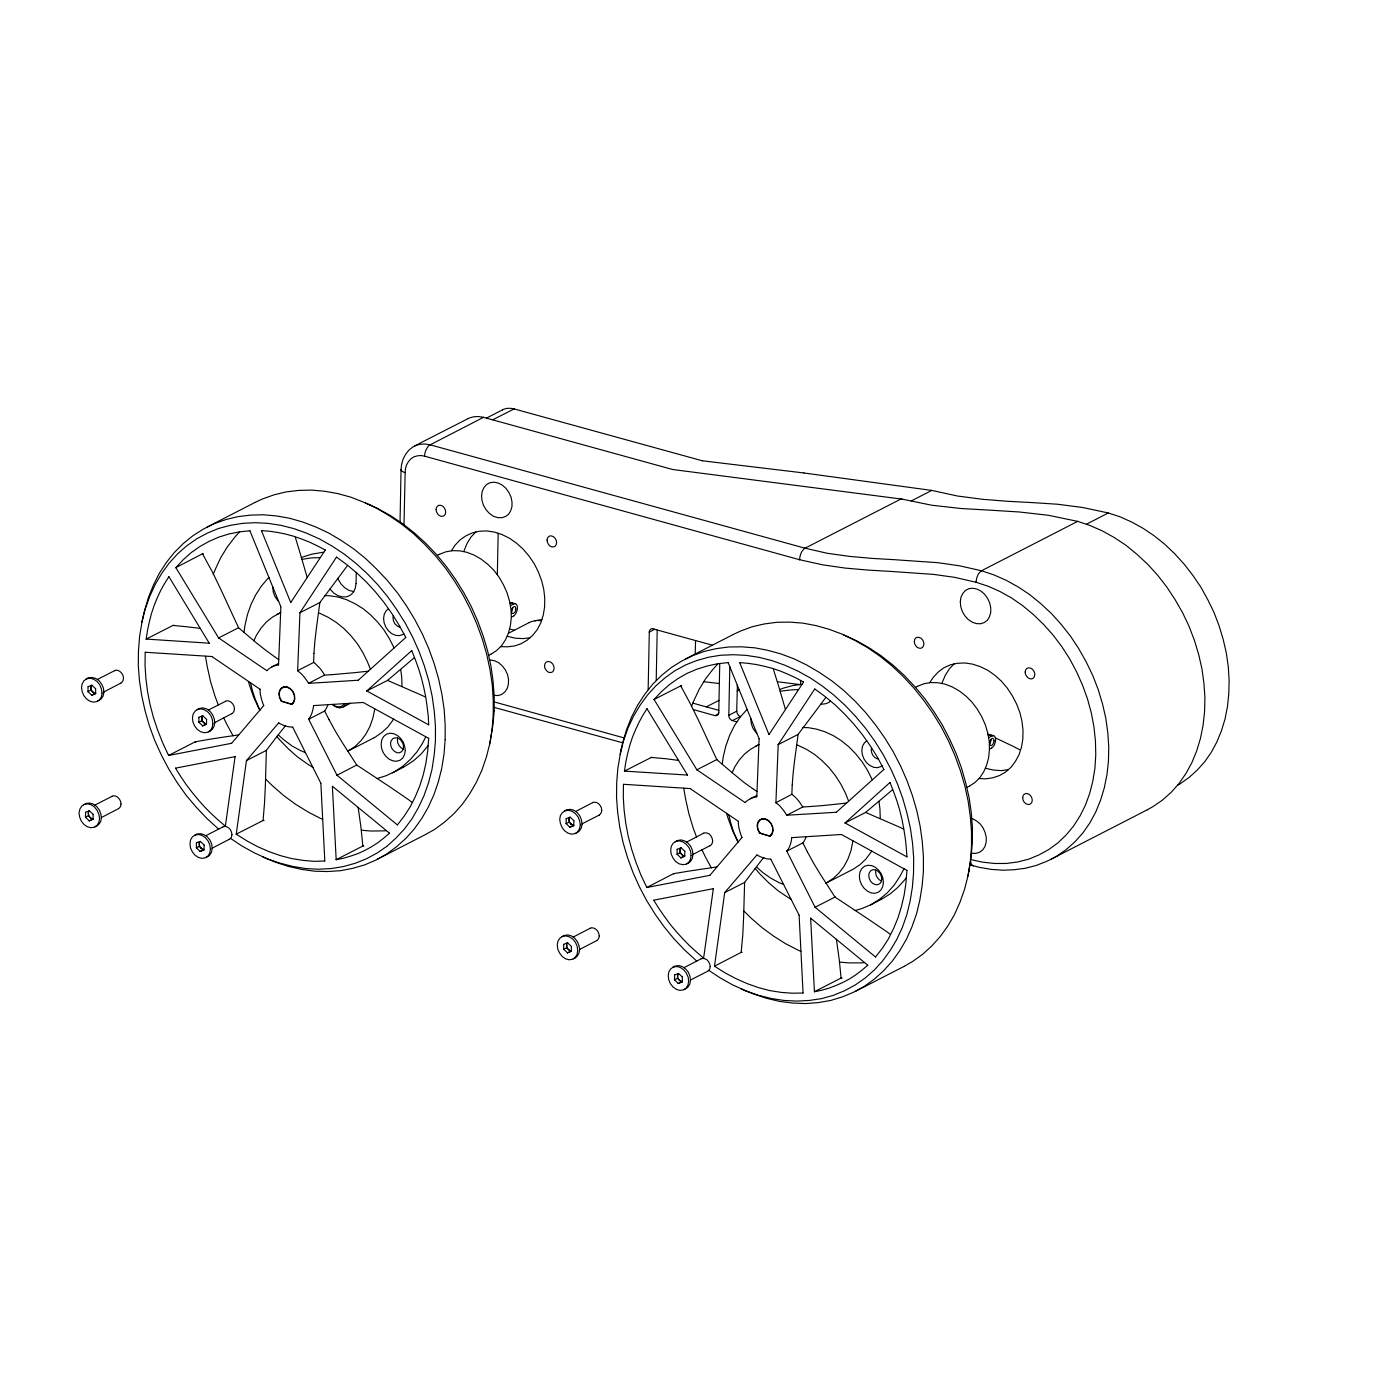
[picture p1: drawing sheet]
<svg xmlns="http://www.w3.org/2000/svg" width="300mm" height="300mm" viewBox="0 0 300 300" stroke-linecap="round" stroke-linejoin="round" font-family="sans-serif">
<g fill="none" stroke="#000" stroke-width=".25">
<path d="M91 97.8a3.3 3.3 0 0 0-4.2 3.5M91 97.8l80.3 22.1M92.2 95.3a4.9 4.9 0 0 0-6.2 4.3l-.1 1M92.2 95.3a3.1 3.1 0 0 0-1.2 2.5M92.2 95.3l80.3 22.2M103.6 89.4a4.5 4.5 0 0 0-3.3 .3l-11.5 5.9M103.6 89.4l-11.4 5.9M103.6 89.4l40.5 11.2 49 6.3M110.2 87.6a3.1 3.1 0 0 0-2.5 .2l-3.5 1.8M110.2 87.6l40.3 11.1 21.8 2.7 27.4 3.7M110.2 87.6l-4.6 2.4M43.4 118.7h.1"/>
<path d="M43.4 118.7l2.1 3.9 5.6 11.9M43.4 118.7l-5.7 2.9M44.3 113l10.3-5.3a26.9 26.9 0 0 1 23.4-.1 46.9 46.9 0 0 1 22.8 22.9 44.9 44.9 0 0 1 3.4 31.8 26.3 26.3 0 0 1-13 16.5l-10.3 5.3M51.4 113.9a25.8 25.8 0 0 0-5.7 9.2M56 113.7a30.4 30.4 0 0 1 13.7 4.2l-7.4 11.2zM63.3 115.1l2.5 8.7M68.6 119.5l-2 .1-1.9 .3M69.4 118.4a15.5 15.5 0 0 0-4.8 1.1M78.3 107.8a45.7 45.7 0 0 1 24.1 25.3 43.2 43.2 0 0 1 2.5 26.4M85.9 100.6l.2 .3 .7 .4M85.9 100.6l-.2 11.2M86.8 101.3l-.2 11.1"/>
<path d="M93.7 119a8.5 8.5 0 0 1 9.4 .8 14.9 14.9 0 0 1 6.3 14.3 8 8 0 0 1-4.7 6.3M93.8 108.4a1.23 1.23 0 0 1 1.5 .6 1.23 1.23 0 0 1-.4 1.6 1.35 1.35 0 0 1-1.3-.7 1.35 1.35 0 0 1 .2-1.5zM96.7 118a8.2 8.2 0 0 1 10.9-3.5 15.8 15.8 0 0 1 8.8 17.3 8.2 8.2 0 0 1-9.1 6.8M102 114a9.3 9.3 0 0 0-2.6 4.2M104.3 103.8a3.4 3.4 0 0 1 4.7 1.7 3.7 3.7 0 0 1-.7 5.2 3.7 3.7 0 0 1-4.7-2.4 3.9 3.9 0 0 1 .7-4.5zM106.8 114.3l-.2 8.9M117.5 115a1.22 1.22 0 0 1 1.6 .6 1.22 1.22 0 0 1-.5 1.6 1.35 1.35 0 0 1-1.2-.8 1.35 1.35 0 0 1 .1-1.4zM171.3 119.9a91.2 91.2 0 0 0 19.6 2.5l9.1 .7 4.6 .6 4.6 1.1M172.5 117.5a90.1 90.1 0 0 0 19.3 2.4l9.2 .7 4.6 .6 4.7 1.1M172.5 117.5a2.97 2.97 0 0 0-1.2 2.4M193.1 106.9a83.1 83.1 0 0 0 19.1 2.4l6.2 .4 6.2 .7 6.3 1.3M193.1 106.9l-20.6 10.6"/>
<path d="M199.7 105.1a101.8 101.8 0 0 0 21.5 2.6l5.5 .4 5.4 .7 5.4 1.1M199.7 105.1l-4.4 2.2M230.9 111.7a36.5 36.5 0 0 1 20.9 16.7 39.6 39.6 0 0 1 5.4 29.8 22.6 22.6 0 0 1-11.3 15.3l-20.7 10.6M230.9 111.7l-20.6 10.6M237.5 109.9a35.8 35.8 0 0 1 21.3 18.6 36 36 0 0 1 2.9 28.1 21.2 21.2 0 0 1-9.4 11.7M237.5 109.9l-4.7 2.4M30.4 133.3a28 28 0 0 1 13.2-19.9 26.7 26.7 0 0 1 24.1-.5 46.9 46.9 0 0 1 22.8 22.9 45 45 0 0 1 3.4 31.8 26.1 26.1 0 0 1-15.8 17.7 28.5 28.5 0 0 1-21.9-1.7M31.1 139.8l14.3 .9 10.3 7a9.2 9.2 0 0 0 .8 3.5l-6.9 8.1-13.5 2.6a44.6 44.6 0 0 1-5-22.1zM36.2 123.6l8.6 14.2-13.5-.9a29.9 29.9 0 0 1 4.9-13.3zM37.1 134h.1M37.1 134l5.8 .7M37.1 134l-5.8 2.9"/>
<path d="M37.7 121.6a22 22 0 0 1 15.9-7.9l6.6 16.3-.5 12.5a3.9 3.9 0 0 0-2.5 1.2l-10.4-7M37.7 121.6l9.1 15.1M51.1 134.5a84.6 84.6 0 0 0 8.6 6.9M51.1 134.5l-4.3 2.2M57.6 123.8a18.9 18.9 0 0 0-5.3 11.7M58.5 125.8a3.9 3.9 0 0 0 1.2 3.1M60.1 131.3a10.4 10.4 0 0 0-5.7 6M60.1 131.3l-.7 .4M64.3 131.3l7.8-11.9a45.4 45.4 0 0 1 14.9 17.2l-10.2 9.2-10.7 .6M64.3 131.3l-.5 12.4M68.2 131.3a19.1 19.1 0 0 1 11.2 12.1M68.5 129.1a94.9 94.9 0 0 0-1.3 12.9"/>
<path d="M68.5 129.1l-4.2 2.2M69.6 127.6a16.1 16.1 0 0 1 12.7 7.4l2.2 3.9M72.4 123.9a4.3 4.3 0 0 0 3.4 2.9M74.4 121.2l-5.9 7.9M76.3 122.7v2.3a2.74 2.74 0 0 1-1.6 2.8 2.74 2.74 0 0 1-3.1-.7l-.9-.9M83.3 130.5a3.1 3.1 0 0 0-.1 4.6 2.48 2.48 0 0 0 3.3 .7M84.3 132a2 2 0 0 0 1.5 2.4M108.7 136.3a8.9 8.9 0 0 0 4.9 .4M109.2 134.8l1 .2M109.4 129.2l.3-.1 .8 .3M109.4 129.2l-.1 .1M109.4 129.2l.7 .2"/>
<path d="M109.9 130.2l-.3 .9M109.9 130.1l.4-.1a.85 .85 0 0 1 .2 .9 .85 .85 0 0 1-.8 .5l-.1-.7zM110.1 129.4h.3a1.72 1.72 0 0 1-.4 2.6l-.4 .3M110.1 129.4l-.7 .4M116.1 133h-1.1l-1.2 .2-4.9 2.5M116.1 132.7l-1.5 .3M139.1 135.5a.64 .64 0 0 1 .8-.7l12.7 3.5M139.1 135.5l-.2 12.3M140.3 134.8l-1.2 .7M140.8 135l-.2 10.8M149 137.3v2.8M180.8 136.1a44.2 44.2 0 0 1 22.6 22.2 44.5 44.5 0 0 1 4 29.5"/>
<path d="M196.3 136.7a1.23 1.23 0 0 1 1.5 .6 1.23 1.23 0 0 1-.5 1.6 1.37 1.37 0 0 1-1.2-.8 1.37 1.37 0 0 1 .2-1.4zM206.9 126.5a3.4 3.4 0 0 1 4.7 1.7 3.7 3.7 0 0 1-.7 5.2 3.7 3.7 0 0 1-4.7-2.4 3.9 3.9 0 0 1 .7-4.5zM209.2 124.8a34.2 34.2 0 0 1 18.3 13.8 38.3 38.3 0 0 1 6.7 28.8 21.4 21.4 0 0 1-13.8 16.7 21.1 21.1 0 0 1-12.4 .1M210.3 122.3a3.1 3.1 0 0 0-1.1 2.5M210.3 122.3a35.9 35.9 0 0 1 19.1 14 41.5 41.5 0 0 1 7.8 29.7 24 24 0 0 1-10.8 17.5l-1.2 .6M18 145.8a2.38 2.38 0 0 1 3.7 1.8 1.93 1.93 0 0 1-.6 2.5 1.93 1.93 0 0 1-2.6-.3 3 3 0 0 1-.5-4zM18.5 145.5a2.27 2.27 0 0 1 3.3 1.1l.4 .8 .1 .9M18.8 148.2l.8 .8M19.5 147.9l-.7 .3M19.5 147.9l.4 .4M19.5 146.9v1M19.6 146.9l-.1 .6 .4 .8"/>
<path d="M19.7 146.8l.8 .8v1.1l-.9 .3M19.7 146.8l-.8 .3-.1 1.1M19.9 148.3l.6 .2M19.9 148.3l.4 .4M20.3 148.7l-.7 .3M20.5 148.6l-.2 .1M20.9 145.6l3.7-1.9a1.54 1.54 0 0 1 1.7 .8 1.54 1.54 0 0 1-.4 1.9l-3.6 1.9M22.3 148.3a2.07 2.07 0 0 1-1.4 2M41.8 152.4a1.94 1.94 0 0 1 2.8 .2 3 3 0 0 1 .5 3.9 1.94 1.94 0 0 1-2.8-.2 2.94 2.94 0 0 1-.5-3.9zM41.8 159h.1M41.8 159l-5.7 2.9M42.2 152.1a2.2 2.2 0 0 1 3.3 1 2.38 2.38 0 0 1-.8 3.7"/>
<path d="M42.6 154.8v-1.1l.9-.3 .8 .8-.1 1-.8 .3M42.6 154.8l.8 .7M43.3 154.4l-.7 .4M43.3 154.4l.3 .4M43.3 153.5v.9M43.4 153.4l-.1 .4v.5l.3 .5M43.6 154.8l.6 .3M43.6 154.8l.5 .4M44 140.6a44.7 44.7 0 0 0 2.8 10.5M44.1 155.2l-.7 .3M44.2 155.1l-.1 .1M44.7 152.2l3.6-1.9a1.53 1.53 0 0 1 1.7 .8 1.53 1.53 0 0 1-.3 1.8l-3.7 1.9"/>
<path d="M47.9 153.8l2.1 3.9M51.2 157.5l-9.4 1.5M53.2 146a29 29 0 0 0 2.5 6.2M53.7 146.3a23.3 23.3 0 0 0 2 5.9M59.3 157.8a30 30 0 0 0 7.8 6.7M59.6 157.5a16.3 16.3 0 0 0 5.9 3.8M59.7 142.2l-1.4 .7M60.3 147.4a1.71 1.71 0 0 1 2.5 .8 2.06 2.06 0 0 1-.3 2.8l-2.2-.7a2.18 2.18 0 0 1 0-2.9zM60.3 147.5a2.06 2.06 0 0 1 2.4 .5 2.06 2.06 0 0 1 .2 2.4l-.4 .5-2.1-.7a2.1 2.1 0 0 1-.1-2.7zM60.4 150.2l-.1 .1M61 147.1l-.4 .3M61.2 155.5l-4.1 5.3"/>
<path d="M62.8 150.7l-.3 .2M63.8 143.7a8.8 8.8 0 0 1 2.3 2.7M66.1 154.1a5.9 5.9 0 0 0 1.1-2.9l10.6-.7 14.1 7.7a30 30 0 0 1-6.7 18.6l-13-10.7M66.1 154.1l6.1 12M67.2 142a7.7 7.7 0 0 1 2.3 2.7M67.2 142l-3.4 1.7M69.5 144.7l-3.4 1.7M69.6 152.4a90.1 90.1 0 0 0 6.8 11.5M69.6 152.4l-3.5 1.7M70.3 151l-.7 1.4M73.9 150.8a1.67 1.67 0 0 1-2.6 .2M74.3 150.8a1.93 1.93 0 0 1-3.1 .2"/>
<path d="M75.1 150.7l-1.5 .8M78.6 148.1l9.6-8.7a44.7 44.7 0 0 1 3.7 15.9zM78.9 143.8l-9.4 .9M80.3 151.9a11.7 11.7 0 0 1-5.8 9.1l5.7-2.9a11 11 0 0 0 4.1-4M82.2 157.8a2.29 2.29 0 0 1 3.6 .4 3.1 3.1 0 0 1-.1 4.7 3.1 3.1 0 0 1-3.9-2.5l-.1-1 .1-.9zM83 145.8l8.1 3.5M83 145.8l-4.4 2.3M84.1 158.3a1.71 1.71 0 0 1 2 .4 1.71 1.71 0 0 1 .3 2 1.11 1.11 0 0 1-1.9 .3 1.84 1.84 0 0 1-.4-2.7zM85.2 158.1a2.05 2.05 0 0 0 1.2 2.4M85.9 143.4l.2 3.7M88.8 140.9l-5.8 4.9M91.2 157.9a15.7 15.7 0 0 1-10.4 8.9"/>
<path d="M91.8 159.7a17.1 17.1 0 0 1-7.7 5.9M104.9 141.4a4.4 4.4 0 0 1 3.3 6.9l-.7 .5-.7 .2h-.9M105.9 151.6l27.5 7.6M105.9 150.4l27.8 7.7M117 141.9a1.22 1.22 0 0 1 1.6 .6 1.22 1.22 0 0 1-.5 1.6 1.35 1.35 0 0 1-1.2-.8 1.35 1.35 0 0 1 .1-1.4zM138.6 151.9l8.7 14.2-13.5-.9a30 30 0 0 1 4.8-13.3zM140.2 149.9a22 22 0 0 1 15.8-7.9l6.7 16.3-.5 12.4a4.4 4.4 0 0 0-2.5 1.3l-10.4-7M140.2 149.9l9.1 15.1M145.9 147h.1M145.9 147l4 7.8 3.7 8M145.9 147l-5.7 2.9M146.8 141.3l10.3-5.3a26.1 26.1 0 0 1 20.5-1.2 43.4 43.4 0 0 1 22.3 18 48.8 48.8 0 0 1 8 31.8 29.1 29.1 0 0 1-12.3 21.4l-12.2 6.4"/>
<path d="M148.4 150.7l5.7 1.5M148.6 152l4.6 1.4M150.8 146.1l3.4 .4M153.8 142.2a24.9 24.9 0 0 0-5.6 9.2M154 152.9l-.8 .5M154.1 150.1l-2.8 1.4M154.2 142.2l-.2 10.4a.64 .64 0 0 1-.8 .8M156.2 153.3a1.15 1.15 0 0 0 .8 1.1M156.4 142.9l-.2 10.4M157 154.4l.9 .3M157.9 152.4a1.25 1.25 0 0 0 .8 1.1M157.9 152.4l-1.7 .9"/>
<path d="M158 146.9h.1M158 146.8l-.1 5.6M158.4 147.8l-.4 .3M158.5 142a30.4 30.4 0 0 1 13.7 4.2l-7.4 11.2zM158.7 153.5l-1.7 .9M158.7 153.5v.1M160.1 152a19.4 19.4 0 0 0-5.3 11.8M160.9 154a3.7 3.7 0 0 0 1.3 3.1M162.6 159.6a10.4 10.4 0 0 0-5.7 6M162.6 159.5l-.7 .4M165.7 143.4l2.6 8.6M166.6 146.1l4.8 .6"/>
<path d="M166.8 159.6l7.8-12a45.4 45.4 0 0 1 14.8 17.3l-10.2 9.2-10.6 .6M166.8 159.6l-.5 12.4M170.7 159.6a19.4 19.4 0 0 1 11.2 12.1M171 157.4a96.3 96.3 0 0 0-1.3 12.8M171 157.4l-4.2 2.2M171.1 147.8l-3.9 .4M171.6 145.8v.8M171.8 146.6l-1.9 .3-2.9 .9M172 155.9a16 16 0 0 1 12.7 7.4l2.2 3.8M176.9 149.5l-5.9 7.9M178 150.2a2.28 2.28 0 0 1-2.1 .6M185.7 158.7a3.3 3.3 0 0 0 .7 5.3 2.09 2.09 0 0 0 2.6 .1"/>
<path d="M196.2 147.3a8.5 8.5 0 0 1 9.4 .8 14.5 14.5 0 0 1 5.8 15.9 7.6 7.6 0 0 1-4.2 4.7M199.2 146.3a8.1 8.1 0 0 1 10.8-3.5 15.9 15.9 0 0 1 8.9 17.3 8.2 8.2 0 0 1-9.1 6.7M204.5 142.2a9.3 9.3 0 0 0-2.6 4.2M211.6 157.3l.4 .2M211.9 157.5l.4-.1 .6 .3M211.9 157.5l-.1 .1M211.9 157.5l.7 .2M212.3 158.5l-.2 .8M212.4 158.4l.3-.2a.98 .98 0 0 1-.4 1.6 1 1 0 0 1 .1-1.4zM212.6 157.7l.3-.1a1.71 1.71 0 0 1-.4 2.7l-.5 .2M212.6 157.7l-.8 .4M213.3 158.1l5.3 2.6"/>
<path d="M220 143.3a1.24 1.24 0 0 1 1.6 .6 1.24 1.24 0 0 1-.5 1.6 1.39 1.39 0 0 1-1.1-2.2zM17.5 172.8a2.1 2.1 0 0 1 3.3 .9 2.43 2.43 0 0 1-.6 3.6 2.87 2.87 0 0 1-3.1-3.9zM17.9 172.4a2.27 2.27 0 0 1 3.3 1.1 2.49 2.49 0 0 1-.5 3.5l-.3 .2M18.3 175.1v-1l.9-.4 .8 .8-.1 1.1-.8 .3M18.3 175.1l.8 .8M18.9 174.8l-.6 .3M18.9 174.8l.4 .4M18.9 173.8v1M19.1 173.8l-.2 .6 .4 .8M19.3 175.2l.6 .3M19.3 175.2l.5 .4M19.8 175.6l-.7 .3"/>
<path d="M19.9 175.5l-.1 .1M20.4 172.5l3.6-1.9a1.55 1.55 0 0 1 1.7 .8 1.55 1.55 0 0 1-.3 1.9l-3.7 1.9M37.6 164.6l12.8-2.5-2.1 14.9a46.4 46.4 0 0 1-10.7-12.4zM41.2 179.3a2.42 2.42 0 0 1 3.8 1.8 2.02 2.02 0 0 1-1.7 2.8 3 3 0 0 1-2.1-4.6zM41.7 179a2.27 2.27 0 0 1 3.3 1.1l.4 .8 .1 .9M44.1 179.1l3.7-1.9a1.54 1.54 0 0 1 1.7 .8 1.54 1.54 0 0 1-.4 1.8l-3.6 1.9M46.8 177.7a49 49 0 0 1-17.1-38.2 30.6 30.6 0 0 1 8.4-20.8 24.5 24.5 0 0 1 24.9-5.4 43.2 43.2 0 0 1 23.8 20.2 45.9 45.9 0 0 1 5.8 31.4 26.9 26.9 0 0 1-11.8 17.9 25.1 25.1 0 0 1-20.8 2.2 36.4 36.4 0 0 1-10.6-5.3M52.8 163l6.9-8.1a6 6 0 0 0 3 .9l6.1 12 .8 16.7a30.4 30.4 0 0 1-19-5.7M52.8 163l-2.2 15.8M56.4 175.8h.1M56.4 175.8l-5.8 3M56.9 166.9a39.6 39.6 0 0 0 12.2 8.7"/>
<path d="M57.1 160.8l-.2 7.4-.5 7.6M57.1 160.8l-4.3 2.2M71.2 168.5l12.3 10a21.6 21.6 0 0 1-11.5 5.7zM76.4 163.9l11.9 8M76.4 163.9l-4.2 2.2M76.7 173l1.1 8.3M77.4 177.9l2 .2 3.4-.1M120.5 174.1a2.39 2.39 0 0 1 3.7 1.8 1.94 1.94 0 0 1-.6 2.5 1.94 1.94 0 0 1-2.6-.4 3 3 0 0 1-.5-3.9zM120.9 173.8a2.21 2.21 0 0 1 3.3 1 2.41 2.41 0 0 1-.8 3.8M121.3 176.5l.8 .8M122 176.2l-.7 .3M122 176.2l.3 .4"/>
<path d="M122 175.2v1M122.1 175.1l-.1 .7 .3 .8M122.2 175.1l.8 .8-.1 1.1-.8 .3M122.2 175.1l-.9 .3v1.1M122.3 176.6l.6 .2M122.3 176.6l.5 .3M122.8 176.9l-.7 .4M122.9 176.8l-.1 .1M123.4 173.9l3.6-1.9a1.57 1.57 0 0 1 1.7 .8 1.57 1.57 0 0 1-.3 1.9l-3.7 1.8M132.9 161.6a29.1 29.1 0 0 1 10.9-18.5 25.6 25.6 0 0 1 23.5-3 43.4 43.4 0 0 1 22.3 18 48.5 48.5 0 0 1 8 31.8 28.9 28.9 0 0 1-12.3 21.4 26.2 26.2 0 0 1-23.8 1.7l-2.8-1.2M133.6 168.1l14.3 .9 10.3 7a8.8 8.8 0 0 0 .8 3.5l-6.9 8.1-13.5 2.6a44.6 44.6 0 0 1-5-22.1zM139.6 162.3h.1"/>
<path d="M139.6 162.3l5.8 .6M139.6 162.3l-5.8 2.9M146.5 168.9a45.7 45.7 0 0 0 2.8 10.5M153.6 162.8a64.2 64.2 0 0 0 8.6 6.8M153.6 162.8l-4.3 2.2M155.7 174.3l1.3 3.6 1.1 2.6M156.2 174.6a19.9 19.9 0 0 0 2 5.8M162.2 170.5l-1.4 .7M162.8 175.7a2.1 2.1 0 0 1 2.9 2.3l-.2 .8-.5 .4-2.2-.7a2.18 2.18 0 0 1 0-2.8zM162.8 178.5a1.87 1.87 0 0 1 .6-3 2.13 2.13 0 0 1 2 1.3 2.13 2.13 0 0 1-.5 2.3M162.8 178.5h.1M162.8 178.5l2.1 .6"/>
<path d="M163.5 175.4l-.4 .2M165.3 179l-.4 .1M166.3 172a9.2 9.2 0 0 1 2.3 2.7M169.7 170.2a8.6 8.6 0 0 1 2.3 2.7M169.7 170.2l-3.4 1.8M172 172.9l-3.4 1.8M172.8 179.3l-.8 1.3M181.1 176.4l9.6-8.7a45.1 45.1 0 0 1 3.6 15.9zM181.4 172.1l-9.4 .8M185.5 174.1l8.1 3.5M185.5 174.1l-4.4 2.3M186.8 160.2a1.95 1.95 0 0 0 1.4 2.5"/>
<path d="M188.3 171.7l.3 3.7M191.2 169.2l-5.7 4.9M208.2 175.4a4.7 4.7 0 0 1 2.9 6 2.51 2.51 0 0 1-2.9 1.4M211.2 164.6a9.5 9.5 0 0 0 4.9 .3M219.5 170.2a1.23 1.23 0 0 1 1.5 .6 1.23 1.23 0 0 1-.4 1.6 1.35 1.35 0 0 1-1.3-.7 1.35 1.35 0 0 1 .2-1.5zM42.1 181.7l.8 .8M42.7 181.4l-.6 .3M42.7 181.4l.4 .3M42.7 180.8l.1 .4 .3 .5M42.7 180.4v.4M42.7 180.8v.6M42.9 180.3l-.2 .5"/>
<path d="M42.9 180.3l.8 .8v1l-.8 .4M42.9 180.3l-.8 .3v1.1M43.1 181.7l.6 .3M43.1 181.7l.4 .4M43.5 182.1l-.6 .4M43.7 182.1h-.2M45.5 181.8a1.99 1.99 0 0 1-1.4 2M77.8 181.3h.1M77.8 181.3l-5.8 2.9M140.1 192.9l12.8-2.5-2.1 14.9a46.4 46.4 0 0 1-10.7-12.4zM144.3 180.7a2.42 2.42 0 0 1 3.7 1.8 2.02 2.02 0 0 1-1.7 2.8 3 3 0 0 1-2-4.6zM144.3 187.2h.1"/>
<path d="M144.3 187.2l-5.7 3M144.7 180.4a2.25 2.25 0 0 1 3.3 1 2.41 2.41 0 0 1-.9 3.7M145.1 183.1l.8 .7M145.7 182.7l-.6 .4M145.7 182.7l.4 .4M145.7 182.2l.4 .9M145.7 181.7v.5M145.7 182.2v.5M145.9 181.7l-.2 .5M145.9 181.7l.9 .7-.1 1.1-.8 .3M145.9 181.7l-.8 .3v1.1M146.1 183.1l.6 .3"/>
<path d="M146.1 183.1l.4 .4M146.5 183.5l-.6 .3M146.7 183.4l-.2 .1M147.1 180.4l3.7-1.9a1.56 1.56 0 0 1 1.7 .9 1.56 1.56 0 0 1-.3 1.8l-3.7 1.9M150.4 182.1l2 3.9M153.6 185.8l-9.3 1.4M155.3 191.3l6.9-8.1a6 6 0 0 0 3 .9l6 12 .9 16.7a30.4 30.4 0 0 1-19-5.8M155.3 191.3l-2.2 15.7M159.4 195.2a39 39 0 0 0 12.2 8.7M159.6 189.1l-.4 11.2-.4 3.8M159.6 189.1l-4.3 2.2M161.8 186.1a28.3 28.3 0 0 0 7.7 6.6"/>
<path d="M162.1 185.8a16.8 16.8 0 0 0 5.9 3.7M163.7 183.8l-4.1 5.3M168.6 182.4a5.2 5.2 0 0 0 1.1-2.9l10.6-.7 14 7.7a30 30 0 0 1-6.7 18.6l-12.9-10.7M168.6 182.4l6.1 12M172 180.6a86.5 86.5 0 0 0 6.9 11.6M172 180.6l-3.4 1.8M173.7 196.7l12.2 10.1a22.3 22.3 0 0 1-11.4 5.7zM178.9 192.2l11.8 8M178.9 192.2l-4.2 2.2M182.8 180.2a11.6 11.6 0 0 1-5.9 9.1l5.8-3a10.4 10.4 0 0 0 4.1-3.9M184.7 186.1a2.26 2.26 0 0 1 3.6 .4 3.1 3.1 0 0 1-.1 4.7 3.1 3.1 0 0 1-3.9-2.6l-.2-.9 .2-.9zM186.6 186.6a1.75 1.75 0 0 1 1.9 .4 1.75 1.75 0 0 1 .3 1.9 1.42 1.42 0 0 1-1.5 .6 1.42 1.42 0 0 1-1-1.3v-1.2z"/>
<path d="M187.7 186.4a2.01 2.01 0 0 0 1.2 2.4M193.7 186.2a15.5 15.5 0 0 1-10.5 8.9M194.2 188a17.7 17.7 0 0 1-7.7 5.9M207.8 185.3l.8 .2M224.6 184.4a22.1 22.1 0 0 1-16.3 .9l-.3-.7M225.2 184.1l-.5 .3M120 201a1.94 1.94 0 0 1 2.8 .3 3 3 0 0 1 .5 3.9 2.1 2.1 0 0 1-3.4-1 2.62 2.62 0 0 1 .1-3.2zM120.4 200.7a2.2 2.2 0 0 1 3.3 1.1 2.38 2.38 0 0 1-.9 3.7M120.8 203.4v-1l.8-.4 .8 .8v1.1l-.8 .3M120.8 203.4l.8 .8M121.4 203.1l-.6 .3M121.4 203.1l.4 .4"/>
<path d="M121.4 202.1v1M121.6 202l-.2 .4 .1 .5 .3 .6M121.8 203.5l.6 .2M121.8 203.5l.4 .4M122.2 203.9l-.6 .3M122.4 203.8l-.2 .1M122.8 200.8l3.7-1.9a1.55 1.55 0 0 1 1.7 .8 1.55 1.55 0 0 1-.4 1.9l-3.6 1.8M143.7 207.6a1.94 1.94 0 0 1 2.8 .2 2.97 2.97 0 0 1 .5 3.9 2.42 2.42 0 0 1-3.7-1.8l-.1-.8 .1-.9zM144.1 207.3a2.25 2.25 0 0 1 3.4 1 2.41 2.41 0 0 1-.9 3.8M144.5 210l.1-1.1 .8-.3 .8 .8v1l-.9 .3M144.5 210l.8 .7M145.2 209.7l-.7 .3"/>
<path d="M145.2 209.7l.4 .3M145.2 209.1l.1 .5 .3 .4M145.2 208.7v.4M145.2 209.1v.6M145.3 208.6l-.1 .5M145.6 210l.6 .3M145.6 210l.4 .4M146.2 210.3l-.9 .4M146.6 207.4l3.6-1.9a1.56 1.56 0 0 1 1.8 .8 1.56 1.56 0 0 1-.4 1.8l-3.6 1.9M149.3 205.9a48.8 48.8 0 0 1-17.1-38.2 30.2 30.2 0 0 1 8.3-20.7 23.8 23.8 0 0 1 22.2-6.1 38.3 38.3 0 0 1 20.7 12.7 47.9 47.9 0 0 1 12.1 36.5 27.9 27.9 0 0 1-12.2 21 25.6 25.6 0 0 1-23.6 1.2l-2.7-1.3-5.1-3.1M158.8 204.1h.1M158.8 204.1l-5.7 2.9"/>
<path d="M179.2 201.3l1 8.3M179.9 206.2l2 .1h3.4M180.2 209.6h.1M180.2 209.6l-5.7 2.9"/>
</g>
</svg>
